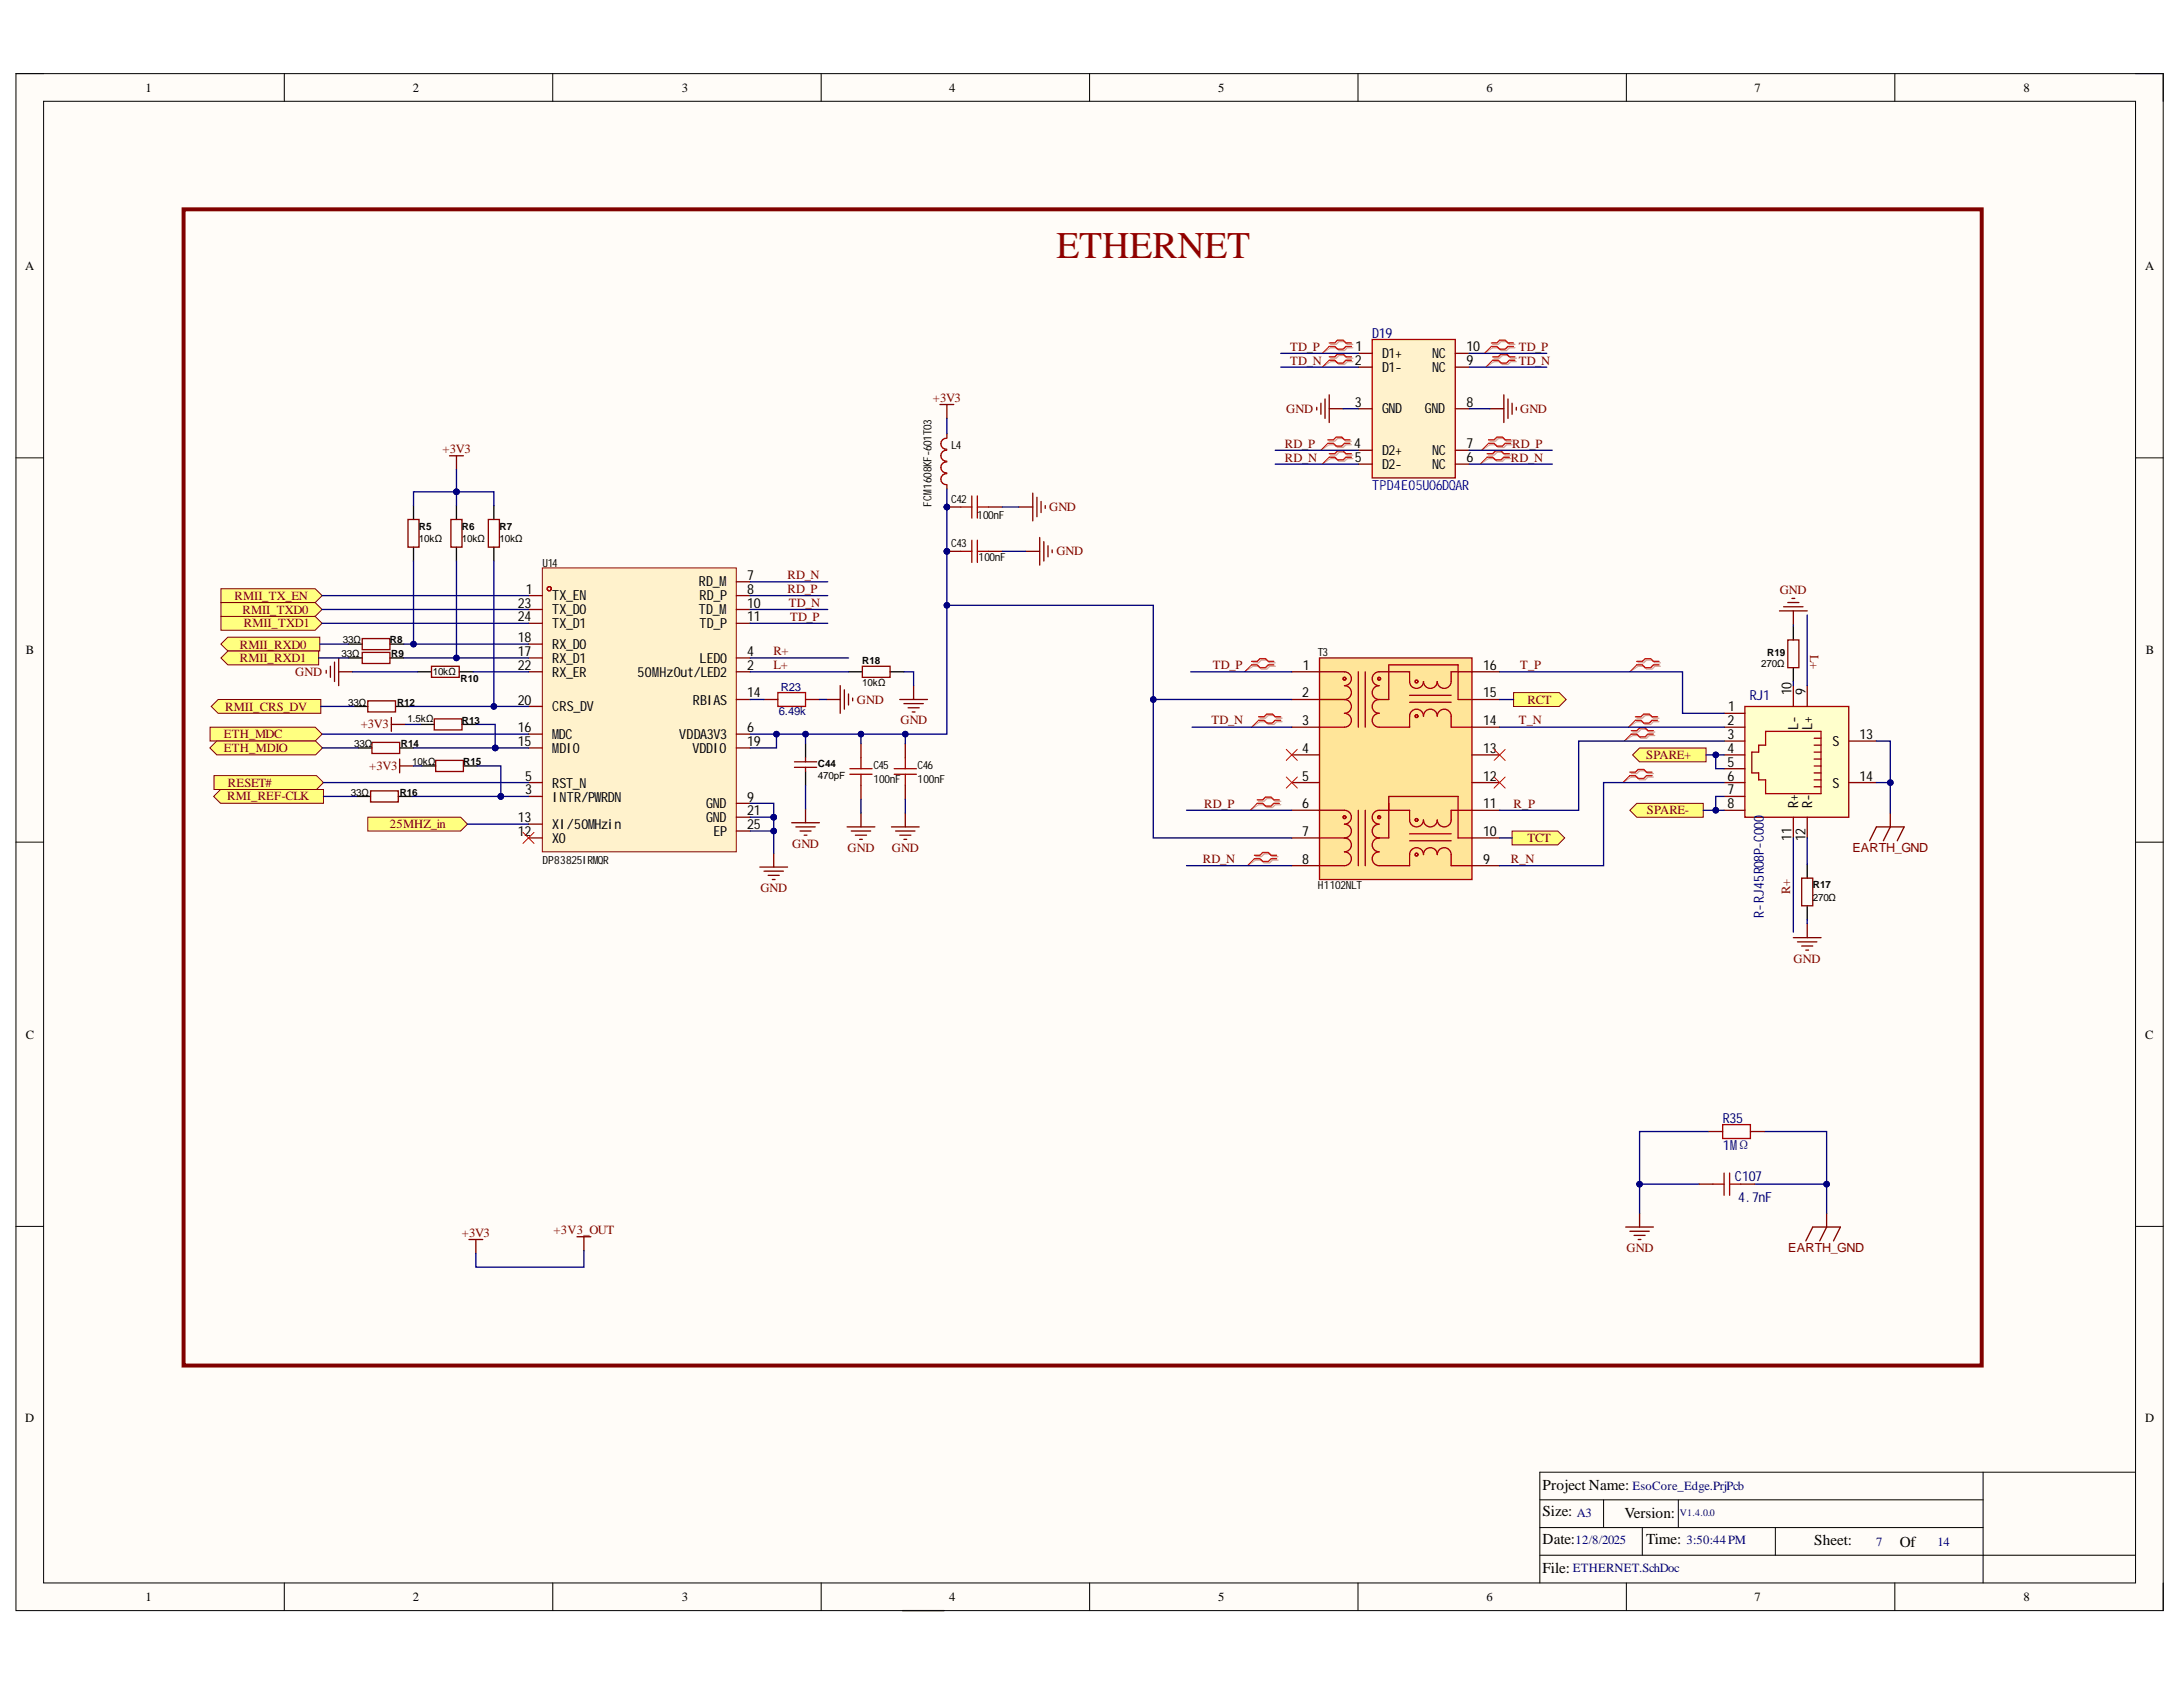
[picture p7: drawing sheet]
<svg xmlns="http://www.w3.org/2000/svg" width="279mm" height="216mm" viewBox="0 0 279 216" stroke-linecap="round" stroke-linejoin="round" font-family="sans-serif">
<defs><g id="words">
<text font-size="4.8" fill="#980000" x="135.2" y="33.1">ETHERNET</text>
<g font-size="1.9">
<text x="197.4" y="190.7">Project Name:</text>
<text x="197.4" y="194">Size:</text>
<text x="197.4" y="197.6">Date:</text>
<text x="207.9" y="194.2">Version:</text>
<text x="210.7" y="197.6">Time:</text>
<text x="232.2" y="197.8">Sheet:</text>
<text x="243.2" y="197.9">Of</text>
<text x="197.4" y="201.3">File:</text>
</g>
<g font-size="1.8">
<text x="173.4" y="46.7">2</text>
<text x="173.5" y="45">1</text>
<text x="176.9" y="45.8">D1+</text>
<text x="176.9" y="47.6">D1-</text>
<text x="183.3" y="47.6">NC</text>
<text x="183.3" y="45.8">NC</text>
<text x="187.7" y="46.7">9</text>
<text x="187.7" y="45">10</text>
<text x="173.4" y="52.1">3</text>
<text x="176.9" y="52.9">GND</text>
<text x="182.4" y="52.9">GND</text>
<text x="187.7" y="52.1">8</text>
<text x="173.3" y="57.4">4</text>
<text x="173.4" y="59.2">5</text>
<text x="176.9" y="58.2">D2+</text>
<text x="183.3" y="58.2">NC</text>
<text x="187.7" y="59.2">6</text>
<text x="187.7" y="57.4">7</text>
<text x="176.9" y="60">D2-</text>
<text x="183.3" y="60">NC</text>
<text x="66.3" y="77.8">23</text>
<text x="67.3" y="76">1</text>
<text x="70.7" y="76.8">TX_EN</text>
<text x="89.5" y="75.1">RD_M</text>
<text x="89.5" y="76.8">RD_P</text>
<text x="95.6" y="74.2">7</text>
<text x="95.6" y="76">8</text>
<text x="95.6" y="77.8">10</text>
<text x="66.3" y="83.9">17</text>
<text x="66.3" y="82.2">18</text>
<text x="66.3" y="79.5">24</text>
<text x="70.7" y="83.1">RX_D0</text>
<text x="70.7" y="78.6">TX_D0</text>
<text x="70.7" y="80.4">TX_D1</text>
<text x="89.5" y="78.6">TD_M</text>
<text x="89.5" y="80.4">TD_P</text>
<text x="95.6" y="83.9">4</text>
<text x="95.6" y="79.5">11</text>
<text x="66.3" y="85.7">22</text>
<text x="70.7" y="84.9">RX_D1</text>
<text x="70.7" y="86.6">RX_ER</text>
<text x="81.6" y="86.6">50MHzOut/LED2</text>
<text x="89.5" y="84.9">LED0</text>
<text x="95.6" y="85.7">2</text>
<text x="95.6" y="89.3">14</text>
<text x="166.7" y="89.3">2</text>
<text x="166.7" y="85.7">1</text>
<text x="189.8" y="85.7">16</text>
<text x="189.8" y="89.3">15</text>
<text x="229.3" y="89" transform="rotate(-90 229.3 89)">10</text>
<text x="231.1" y="89" transform="rotate(-90 231.1 89)">9</text>
<text x="66.3" y="95.5">15</text>
<text x="66.3" y="93.7">16</text>
<text x="66.3" y="90.2">20</text>
<text x="70.7" y="94.6">MDC</text>
<text x="70.7" y="91">CRS_DV</text>
<text x="86.9" y="94.6">VDDA3V3</text>
<text x="88.7" y="90.2">RBIAS</text>
<text x="95.6" y="93.7">6</text>
<text x="95.6" y="95.5">19</text>
<text x="166.7" y="92.8">3</text>
<text x="189.8" y="92.8">14</text>
<text x="221.1" y="92.8">2</text>
<text x="221.1" y="94.6">3</text>
<text x="221.2" y="91">1</text>
<text x="230.2" y="93.4" transform="rotate(-90 230.2 93.4)">L-</text>
<text x="231.9" y="93.4" transform="rotate(-90 231.9 93.4)">L+</text>
<text x="234.5" y="95.5">S</text>
<text x="238" y="94.6">13</text>
<text x="67.2" y="101.7">3</text>
<text x="67.2" y="99.9">5</text>
<text x="70.7" y="100.8">RST_N</text>
<text x="70.7" y="96.3">MDIO</text>
<text x="88.6" y="96.3">VDDIO</text>
<text x="166.7" y="99.9">5</text>
<text x="166.7" y="96.3">4</text>
<text x="189.8" y="99.9">12</text>
<text x="189.8" y="96.3">13</text>
<text x="221.1" y="96.3">4</text>
<text x="221.1" y="98.1">5</text>
<text x="221.1" y="99.9">6</text>
<text x="221.1" y="101.7">7</text>
<text x="234.5" y="100.8">S</text>
<text x="238" y="99.9">14</text>
<text x="66.3" y="107">12</text>
<text x="66.3" y="105.2">13</text>
<text x="70.7" y="102.6">INTR/PWRDN</text>
<text x="70.7" y="107.8">XO</text>
<text x="70.7" y="106.1">XI/50MHzin</text>
<text x="90.4" y="103.4">GND</text>
<text x="90.4" y="105.2">GND</text>
<text x="91.3" y="107">EP</text>
<text x="95.6" y="102.6">9</text>
<text x="95.6" y="104.3">21</text>
<text x="95.6" y="106.1">25</text>
<text x="166.7" y="103.4">6</text>
<text x="166.7" y="107">7</text>
<text x="189.8" y="103.4">11</text>
<text x="189.8" y="107">10</text>
<text x="221.1" y="103.4">8</text>
<text x="229.3" y="107.6" transform="rotate(-90 229.3 107.6)">11</text>
<text x="230.2" y="103.4" transform="rotate(-90 230.2 103.4)">R+</text>
<text x="231.1" y="107.7" transform="rotate(-90 231.1 107.7)">12</text>
<text x="231.9" y="103.4" transform="rotate(-90 231.9 103.4)">R-</text>
<text x="166.7" y="110.5">8</text>
<text x="189.8" y="110.5">9</text>
</g>
<g font-size="1.8" fill="#000080">
<text x="175.6" y="43.2">D19</text>
<text x="224" y="89.6">RJ1</text>
<text x="225.8" y="117.5" transform="rotate(-90 225.8 117.5)">R-RJ45R08P-C000</text>
<text x="220.5" y="143.7">R35</text>
<text x="220.5" y="147.2">1MΩ</text>
<text x="222" y="151.1">C107</text>
<text x="222.5" y="153.8">4.7nF</text>
</g>
<text font-size="1.8" fill="#00f" x="175.6" y="62.7">TPD4E05U06DQAR</text>
<g font-size="1.6">
<text x="18.6" y="11.8">1</text>
<text x="52.8" y="11.8">2</text>
<text x="87.3" y="11.8">3</text>
<text x="121.5" y="11.8">4</text>
<text x="155.9" y="11.8">5</text>
<text x="190.2" y="11.8">6</text>
<text x="224.6" y="11.8">7</text>
<text x="259" y="11.8">8</text>
<text x="3.2" y="34.6">A</text>
<text x="274.5" y="34.6">A</text>
<text x="3.3" y="83.8">B</text>
<text x="274.6" y="83.8">B</text>
<text x="3.3" y="132.9">C</text>
<text x="274.5" y="132.9">C</text>
<text x="3.2" y="182">D</text>
<text x="274.5" y="182">D</text>
<text x="18.6" y="204.9">1</text>
<text x="52.8" y="204.9">2</text>
<text x="87.3" y="204.9">3</text>
<text x="121.5" y="204.9">4</text>
<text x="155.9" y="204.9">5</text>
<text x="190.2" y="204.9">6</text>
<text x="224.6" y="204.9">7</text>
<text x="259" y="204.9">8</text>
</g>
<g font-size="1.6" fill="#800000">
<text x="165.1" y="46.7">TD_N</text>
<text x="165.1" y="44.9">TD_P</text>
<text x="194.4" y="46.7">TD_N</text>
<text x="194.4" y="44.9">TD_P</text>
<text x="119.4" y="51.4">+3V3</text>
<text x="164.6" y="52.8">GND</text>
<text x="194.6" y="52.8">GND</text>
<text x="56.7" y="58">+3V3</text>
<text x="164.5" y="59.1">RD_N</text>
<text x="164.5" y="57.3">RD_P</text>
<text x="193.4" y="59.1">RD_N</text>
<text x="193.5" y="57.3">RD_P</text>
<text x="134.3" y="65.4">GND</text>
<text x="135.2" y="71.1">GND</text>
<text x="30" y="76.7">RMII_TX_EN</text>
<text x="100.8" y="74.1">RD_N</text>
<text x="100.8" y="75.9">RD_P</text>
<text x="101" y="77.7">TD_N</text>
<text x="227.8" y="76.1">GND</text>
<text x="30.7" y="83">RMII_RXD0</text>
<text x="31" y="78.5">RMII_TXD0</text>
<text x="31.2" y="80.3">RMII_TXD1</text>
<text x="99" y="83.8">R+</text>
<text x="101.1" y="79.4">TD_P</text>
<text x="231.7" y="83.8" transform="rotate(90 231.7 83.8)">L+</text>
<text x="30.7" y="84.8">RMII_RXD1</text>
<text x="37.8" y="86.5">GND</text>
<text x="99" y="85.6">L+</text>
<text x="155.2" y="85.6">TD_P</text>
<text x="194.6" y="85.6">T_P</text>
<text x="28.7" y="94.5">ETH_MDC</text>
<text x="28.8" y="90.9">RMII_CRS_DV</text>
<text x="46.2" y="93.2">+3V3</text>
<text x="109.7" y="90.1">GND</text>
<text x="115.2" y="92.7">GND</text>
<text x="155.1" y="92.7">TD_N</text>
<text x="194.4" y="92.7">T_N</text>
<text x="195.5" y="90.1">RCT</text>
<text x="28.7" y="96.3">ETH_MDIO</text>
<text x="29.2" y="100.7">RESET#</text>
<text x="47.3" y="98.5">+3V3</text>
<text x="210.7" y="97.1">SPARE+</text>
<text x="29.1" y="102.4">RMI_REF-CLK</text>
<text x="49.9" y="106">25MHZ_in</text>
<text x="154.1" y="103.4">RD_P</text>
<text x="193.7" y="103.4">R_P</text>
<text x="195.5" y="107.8">TCT</text>
<text x="210.8" y="104.2">SPARE-</text>
<text x="101.4" y="108.5">GND</text>
<text x="108.5" y="109">GND</text>
<text x="114.1" y="109">GND</text>
<text x="154" y="110.5">RD_N</text>
<text x="193.4" y="110.5">R_N</text>
<text x="237.1" y="109">EARTH_GND</text>
<text x="97.3" y="114.2">GND</text>
<text x="229.1" y="114.3" transform="rotate(-90 229.1 114.3)">R+</text>
<text x="229.6" y="123.2">GND</text>
<text x="59.1" y="158.3">+3V3</text>
<text x="70.9" y="158">+3V3_OUT</text>
<text x="208.2" y="160.2">GND</text>
<text x="228.9" y="160.2">EARTH_GND</text>
</g>
<g font-size="1.6" fill="#000080">
<text x="208.9" y="190.7">EsoCore_Edge.PrjPcb</text>
<text x="201.7" y="197.6">12/8/2025</text>
<text x="201.8" y="194.1">A3</text>
<text x="215.9" y="197.6">3:50:44 PM</text>
<text x="240.1" y="197.8">7</text>
<text x="248" y="197.8">14</text>
<text x="201.3" y="201.1">ETHERNET.SchDoc</text>
</g>
<g font-size="1.4">
<text x="121.8" y="57.5">L4</text>
<text x="119.2" y="64.9" transform="rotate(-90 119.2 64.9)">FCM1608KF-601T03</text>
<text x="121.8" y="64.3">C42</text>
<text x="121.8" y="70">C43</text>
<text x="125.1" y="66.4">100nF</text>
<text x="125.2" y="71.8">100nF</text>
<text x="69.4" y="72.5">U14</text>
<text x="168.7" y="84">T3</text>
<text x="111.8" y="98.4">C45</text>
<text x="111.8" y="100.2">100nF</text>
<text x="117.4" y="98.4">C46</text>
<text x="117.4" y="100.2">100nF</text>
<text x="69.4" y="110.5">DP83825IRMQR</text>
<text x="168.7" y="113.8">H1102NLT</text>
</g>
<g font-size="1.4" fill="#000080">
<text x="99.9" y="88.5">R23</text>
<text x="99.7" y="91.5">6.49k</text>
</g>
<g font-size="1.3">
<text x="53.6" y="67.8">R5</text>
<text x="53.6" y="69.4">10kΩ</text>
<text x="59.1" y="67.8">R6</text>
<text x="59.1" y="69.4">10kΩ</text>
<text x="63.9" y="67.8">R7</text>
<text x="63.9" y="69.4">10kΩ</text>
<text x="43.9" y="82.3">33Ω</text>
<text x="49.9" y="82.3">R8</text>
<text x="226.2" y="83.9">R19</text>
<text x="43.7" y="84.1">33Ω</text>
<text x="50.1" y="84.1">R9</text>
<text x="55.4" y="86.4">10kΩ</text>
<text x="58.9" y="87.3">R10</text>
<text x="110.3" y="85">R18</text>
<text x="110.3" y="87.8">10kΩ</text>
<text x="225.4" y="85.4">270Ω</text>
<text x="44.6" y="90.3">33Ω</text>
<text x="45.3" y="95.6">33Ω</text>
<text x="50.8" y="90.3">R12</text>
<text x="51.3" y="95.6">R14</text>
<text x="52.2" y="92.5">1.5kΩ</text>
<text x="59.1" y="92.6">R13</text>
<text x="44.9" y="101.8">33Ω</text>
<text x="51.2" y="101.8">R16</text>
<text x="52.8" y="98">10kΩ</text>
<text x="59.3" y="98">R15</text>
<text x="104.7" y="98.1">C44</text>
<text x="104.7" y="99.7">470pF</text>
<text x="232" y="113.7">R17</text>
<text x="232" y="115.3">270Ω</text>
</g>
<text font-size="1.3" fill="#000080" x="215" y="194">V1.4.0.0</text>
</g></defs>
<path d="M2 9.4h274.9v196.7h-274.9z" fill-rule="evenodd" fill="#fffcf8"/>
<path d="M2 9.4h274.9v196.7h-274.9z" fill="none" stroke="#000" stroke-width=".13"/>
<path d="M5.6 13h267.7v189.6h-267.7z" fill-rule="evenodd" fill="#fffcf8"/>
<g fill="none" stroke="#000" stroke-width=".13">
<path d="M2 9.4h3.6M5.6 13h267.7v189.6h-267.7zM36.4 9.4v3.6M70.7 9.4v3.6M105.1 9.4v3.6M139.5 9.4v3.6M173.8 9.4v3.6M208.2 9.4v3.6M242.5 9.4v3.6M273.3 9.4h3.6v3.6M2 58.6h3.6M273.3 58.6h3.6"/>
<path d="M2 107.8h3.6M273.3 107.8h3.6M2 157h3.6M273.3 157h3.6M197.1 191.9h56.7M197.1 195.5h56.7M197.1 199h76.2M205.2 191.9v3.6M210.2 195.5v3.5M214.8 191.9v3.6M227.2 195.5v3.5M253.8 188.4v14.2"/>
<path d="M273.3 188.4h-76.2v14.2M36.4 202.6v3.5M70.7 202.6v3.5M105.1 202.6v3.5M139.5 202.6v3.5M173.8 202.6v3.5M208.2 202.6v3.5M242.5 202.6v3.5M276.9 202.6v3.5"/>
</g>
<path d="M115.5 206.1h5.3" fill="none" stroke="#000" stroke-width=".17"/>
<path d="M69.4 72.7h24.8v36.3h-24.8z" fill-rule="evenodd" fill="#fff2cc"/>
<path d="M69.4 72.7h24.8v36.3h-24.8z" fill="none" stroke="#a00000" stroke-width=".13"/>
<circle cx="70.3" cy="75.3" r=".27" fill="none" stroke="#a00000" stroke-width=".17"/>
<g fill="none" stroke="#800" stroke-width=".17">
<path d="M52.2 66.5h1.4v3.5h-1.4zM67.6 76.2h1.8M67.6 78h1.8M67.6 79.8h1.8M94.2 76.2h1.8M94.2 74.5h1.8M94.2 78h1.8M94.2 79.8h1.8M46.4 81.7h3.5v1.4h-3.5zM55.6 92h3.5v1.4h-3.5zM67.6 86h1.8M67.6 84.2h1.8"/>
<path d="M67.6 94h1.8M67.6 95.7h1.8M67.6 82.4h1.8M67.6 90.4h1.8M94.2 86h1.8M94.2 84.2h1.8M94.2 94h1.8M94.2 89.5h1.8M94.2 95.7h1.8M101.7 98.2h2.8M101.7 97.5h2.8M103.1 97v.5"/>
<path d="M103.1 98.2v.5M67.6 101.9h1.8M67.6 100.2h1.8M67.6 107.2h1.8M67.6 105.5h1.8M94.2 102.8h1.8M94.2 104.6h1.8M94.2 106.4h1.8"/>
</g>
<path d="M52.9 64.7v1.8M52.9 70v1.8M44.6 82.4h1.8M49.9 82.4h1.8M53.8 92.7h1.8M59.1 92.7h1.8M103.1 95.2v1.8M103.1 98.7v1.8" fill="none" stroke="#000" stroke-width=".17"/>
<path d="M170.1 56.5h.7l.4-.4h.7l.4 .4h.7M170.1 56.9h.7l.4 .4h.7l.4-.4h.7M170.3 44.1h.7l.4-.4h.7l.3 .4h.7M170.3 44.5h.7l.4 .4h.7l.3-.4h.7M170.3 45.8h.7l.4-.3h.7l.3 .3h.7M170.3 46.3h.7l.4 .3h.7l.3-.3h.7M170.3 58.2h.7l.4-.3h.7l.3 .3h.7M170.3 58.7h.7l.4 .3h.7l.3-.3h.7" fill="none" stroke="#d0a19e" stroke-width=".17"/>
<path d="M170.1 56.9l-1 .7M170.3 44.5l-1.1 .7M170.3 46.3l-1.1 .7M170.3 58.7l-1.1 .7" fill="none" stroke="#d0a19e" stroke-width=".13"/>
<path d="M170 56.3h.7l.3-.4h.7l.4 .4h.7M170 56.7h.7l.3 .4h.7l.4-.4h.7M170.1 43.9h.7l.4-.4h.7l.4 .4h.7M170.1 44.3h.7l.4 .4h.7l.4-.4h.7M170.1 45.7h.7l.4-.4h.7l.4 .4h.7M170.1 46.1h.7l.4 .4h.7l.4-.4h.7M170.1 58.1h.7l.4-.4h.7l.4 .4h.7M170.1 58.5h.7l.4 .4h.7l.4-.4h.7" fill="none" stroke="#f00" stroke-width=".17"/>
<path d="M170 56.7l-.9 .9M170.1 44.3l-.9 .9M170.1 46.1l-.9 .9M170.1 58.5l-.9 .9" fill="none" stroke="#f00" stroke-width=".13"/>
<path d="M28.3 75.3h12l.9 .9-.9 .9h-12z" fill-rule="evenodd" fill="#ffff80"/>
<path d="M28.3 75.3h12l.9 .9-.9 .9h-12z" fill="none" stroke="#800000" stroke-width=".13"/>
<path d="M28.3 77.1h12l.9 .9-.9 .9h-12z" fill-rule="evenodd" fill="#ffff80"/>
<path d="M28.3 77.1h12l.9 .9-.9 .9h-12z" fill="none" stroke="#800000" stroke-width=".13"/>
<path d="M28.3 78.9h12l.9 .9-.9 .9h-12z" fill-rule="evenodd" fill="#ffff80"/>
<path d="M28.3 78.9h12l.9 .9-.9 .9h-12z" fill="none" stroke="#800000" stroke-width=".13"/>
<path d="M28.3 82.4l.9-.9h11.7v1.8h-11.7z" fill-rule="evenodd" fill="#ffff80"/>
<path d="M28.3 82.4l.9-.9h11.7v1.8h-11.7z" fill="none" stroke="#800000" stroke-width=".13"/>
<path d="M28.3 84.2l.9-.9h11.6v1.8h-11.6z" fill-rule="evenodd" fill="#ffff80"/>
<path d="M28.3 84.2l.9-.9h11.6v1.8h-11.6z" fill="none" stroke="#800000" stroke-width=".13"/>
<path d="M27 90.4l.9-.9h13.2v1.8h-13.2z" fill-rule="evenodd" fill="#ffff80"/>
<path d="M27 90.4l.9-.9h13.2v1.8h-13.2z" fill="none" stroke="#800000" stroke-width=".13"/>
<path d="M26.9 93.1h13.4l.9 .9-.9 .8h-13.4z" fill-rule="evenodd" fill="#ffff80"/>
<path d="M26.9 93.1h13.4l.9 .9-.9 .8h-13.4z" fill="none" stroke="#800000" stroke-width=".13"/>
<path d="M27.7 94.8h12.7l.9 .9-.9 .9h-12.7l-.8-.9z" fill-rule="evenodd" fill="#ffff80"/>
<path d="M27.7 94.8h12.7l.9 .9-.9 .9h-12.7l-.8-.9z" fill="none" stroke="#800000" stroke-width=".13"/>
<path d="M27.4 99.3h13.1l.9 .9-.9 .8h-13.1z" fill-rule="evenodd" fill="#ffff80"/>
<path d="M27.4 99.3h13.1l.9 .9-.9 .8h-13.1z" fill="none" stroke="#800000" stroke-width=".13"/>
<path d="M27.3 101.9l.9-.9h13.2v1.8h-13.2z" fill-rule="evenodd" fill="#ffff80"/>
<path d="M27.3 101.9l.9-.9h13.2v1.8h-13.2z" fill="none" stroke="#800000" stroke-width=".13"/>
<g fill="none" stroke="#800000" stroke-width=".17">
<path d="M57.5 58.3h1.8M58.4 58.3v1.8M120.3 51.8h1.8M121.2 51.8v1.7M41.8 85.8v.4M42.3 85.3v1.4M42.8 84.7v2.5M43.3 84.2v3.5M43.3 86h1.8M50.1 91.8v1.8M50.1 92.7h1.8M51.1 97.1v1.8"/>
<path d="M51.1 98h1.8M97.3 111h3.5M97.8 111.5h2.5M98.3 112h1.4M98.8 112.6h.4M99 109.2v1.8"/>
</g>
<g fill="none" stroke="#000" stroke-width=".17">
<path d="M58.4 64.7v1.8M58.4 70v1.8M63.2 64.7v1.8M63.2 70v1.8M44.6 84.2h1.8M45.3 90.4h1.8M45.8 95.7h1.8M49.9 84.2h1.8M50.6 90.4h1.8M51.1 95.7h1.8M53.5 86h1.7M54 98h1.8"/>
<path d="M58.8 86h1.8M59.3 98h1.8M45.7 101.9h1.7M51 101.9h1.7"/>
</g>
<path d="M121.2 55.5v.5M57.7 66.5h1.4v3.5h-1.4zM62.5 66.5h1.4v3.5h-1.4zM121.2 62.1v.5M46.4 83.5h3.5v1.4h-3.5zM47.1 89.7h3.5v1.4h-3.5zM47.6 95h3.5v1.4h-3.5zM55.2 85.3h3.6v1.4h-3.6zM55.8 97.3h3.5v1.4h-3.5zM47.4 101.2h3.6v1.4h-3.6z" fill="none" stroke="#800" stroke-width=".17"/>
<path d="M121.2 59.1a.71 .71 0 0 0-.8 .7 .71 .71 0 0 0 .8 .7M121.2 57.6a.71 .71 0 0 0-.8 .7 .71 .71 0 0 0 .8 .7M121.2 56.1a.71 .71 0 0 0-.8 .7 .71 .71 0 0 0 .8 .7M121.2 60.6a.71 .71 0 0 0-.8 .7 .71 .71 0 0 0 .8 .7" fill="none" stroke="#a00000" stroke-width=".17"/>
<circle cx="121.2" cy="64.9" r=".35" fill="#000080"/>
<circle cx="121.2" cy="64.9" r=".35" fill="none" stroke="#000080" stroke-width=".13"/>
<path d="M123 64.9h1.4M124.4 63.5v2.8M125.1 64.9h1.4M125.1 63.5v2.8" fill="none" stroke="#a00000" stroke-width=".17"/>
<path d="M121.2 64.9h1.8" fill="none" stroke="#800" stroke-width=".17"/>
<circle cx="121.2" cy="64.9" r=".35" fill="#000080"/>
<circle cx="121.2" cy="64.9" r=".35" fill="none" stroke="#000080" stroke-width=".13"/>
<path d="M126.5 64.9h1.8" fill="none" stroke="#800" stroke-width=".17"/>
<circle cx="121.2" cy="70.6" r=".35" fill="#000080"/>
<circle cx="121.2" cy="70.6" r=".35" fill="none" stroke="#000080" stroke-width=".13"/>
<path d="M123 70.6h1.4M124.4 69.1v2.9M125.1 70.6h1.4M125.1 69.1v2.9" fill="none" stroke="#a00000" stroke-width=".17"/>
<path d="M121.2 70.6h1.8" fill="none" stroke="#800" stroke-width=".17"/>
<circle cx="121.2" cy="70.6" r=".35" fill="#000080"/>
<circle cx="121.2" cy="70.6" r=".35" fill="none" stroke="#000080" stroke-width=".13"/>
<path d="M126.5 70.6h1.8M110.2 95.2v1.8M115.9 95.2v1.8M228.8 81.9h1.4v3.5h-1.4zM110.2 100.5v1.8M115.9 100.5v1.8M230.6 112.4h1.4v3.5h-1.4z" fill="none" stroke="#800" stroke-width=".17"/>
<g fill="none" stroke="#800000" stroke-width=".17">
<path d="M130.4 64.9h1.8M131.3 70.6h1.8M132.2 63.1v3.6M132.7 63.6v2.5M133.1 68.8v3.5M133.2 64.2v1.4M133.6 69.3v2.5M133.8 64.7v.4M134.1 69.8v1.5M134.7 70.4v.3M227.8 78.2h3.5M228.3 77.7h2.5"/>
<path d="M228.8 77.1h1.4M229.3 76.6h.4M229.5 78.2v1.8M105.8 89.5h1.7M107.5 87.7v3.6M108.1 88.3v2.5M108.6 88.8v1.4M109.1 89.3v.4M101.3 105.3h3.6M101.9 105.8h2.4M102.4 106.4h1.4M102.9 106.9h.4"/>
<path d="M103.1 103.5v1.8M108.4 105.8h3.6M109 106.4h2.4M109.5 106.9h1.4M110 107.4h.4M110.2 104.1v1.7M114.1 105.8h3.5M114.6 106.4h2.5M115.2 106.9h1.4M115.7 107.4h.3M115.9 104.1v1.7M231.3 118.2v1.8"/>
<path d="M229.5 120h3.6M230.1 120.5h2.4M230.6 121.1h1.4M231.1 121.6h.4"/>
</g>
<path d="M108.8 98.4h2.8M108.8 99.1h2.8M110.2 97v1.4M110.2 99.1v1.4M114.5 98.4h2.8M114.5 99.1h2.8M115.9 97v1.4M115.9 99.1v1.4" fill="none" stroke="#a00000" stroke-width=".17"/>
<path d="M229.5 80.1v1.8M229.5 85.4v1.8M231.3 110.6v1.8M231.3 115.9v1.8" fill="none" stroke="#000" stroke-width=".17"/>
<path d="M23.5 26.8h230.1v148h-230.1z" fill="none" stroke="#800000" stroke-width=".51"/>
<path d="M223.3 90.4h13.3v14.2h-13.3z" fill-rule="evenodd" fill="#ffc"/>
<path d="M223.3 90.4h13.3v14.2h-13.3zM226 93.6h7.1v8h-7.1v-1.8h-.9v-.9h-.9v-2.6h.9v-.9h.9zM232.2 94.5h.9M232.2 95.4h.9M232.2 96.3h.9M232.2 97.1h.9M232.2 98h.9M232.2 98.9h.9M232.2 99.8h.9M232.2 100.7h.9" fill="none" stroke="#a00000" stroke-width=".17"/>
<g fill="none" stroke="#800" stroke-width=".17">
<path d="M220.7 91.3h2.6M220.7 93.1h2.6M220.7 94.8h2.6M220.7 96.6h2.6M220.7 98.4h2.6M229.5 87.8v2.6M231.3 87.8v2.6M236.6 94.8h3.6M220.7 100.2h2.6M220.7 101.9h2.6M220.7 103.7h2.6M229.5 104.6v2.6"/>
<path d="M231.3 104.6v2.6M236.6 100.2h3.6"/>
</g>
<path d="M168.9 84.2h19.5v28.4h-19.5z" fill-rule="evenodd" fill="#ffe599"/>
<g fill="none" stroke="#a00000" stroke-width=".17">
<path d="M168.9 84.2h19.5v28.4h-19.5zM168.9 86h3.2a.89 .89 0 0 1 .9 .9 .89 .89 0 0 1-.9 .9 .89 .89 0 0 1 .9 .8 .89 .89 0 0 1-.9 .9M168.9 89.5h3.2M172.1 89.5a.88 .88 0 0 1 .9 .9 .88 .88 0 0 1-.9 .9 .89 .89 0 0 1 .9 .9 .89 .89 0 0 1-.9 .9h-3.2M173.9 86v7.1M174.7 86v7.1M176.5 89.5a.88 .88 0 0 0-.9 .9 .88 .88 0 0 0 .9 .9 .89 .89 0 0 0-.9 .9 .89 .89 0 0 0 .9 .9h3.9v-1.5a.89 .89 0 0 1 .9-.8 .89 .89 0 0 1 .9 .8 .88 .88 0 0 1 .9-.8 .88 .88 0 0 1 .9 .8 .89 .89 0 0 1 .8-.8 .89 .89 0 0 1 .9 .8v1.5h2.7M176.5 89.5h1.3v-4.4h8.8v4.4h1.8M180.4 89h5.3M180.4 89.9h5.3M188.4 86h-2.7v1.2a.89 .89 0 0 1-.9 .9 .89 .89 0 0 1-.8-.9 .88 .88 0 0 1-.9 .9 .88 .88 0 0 1-.9-.9 .89 .89 0 0 1-.9 .9 .89 .89 0 0 1-.9-.9v-1.2h-3.9a.89 .89 0 0 0-.9 .9 .89 .89 0 0 0 .9 .9 .89 .89 0 0 0-.9 .8 .89 .89 0 0 0 .9 .9M168.9 103.7h3.2a.89 .89 0 0 1 .9 .9 .89 .89 0 0 1-.9 .9 .88 .88 0 0 1 .9 .9 .88 .88 0 0 1-.9 .8"/>
<path d="M168.9 107.2h3.2M172.1 107.2a.89 .89 0 0 1 .9 .9 .89 .89 0 0 1-.9 .9 .89 .89 0 0 1 .9 .9 .89 .89 0 0 1-.9 .9h-3.2M173.9 103.7v7.1M174.7 103.7v7.1M176.5 107.2a.89 .89 0 0 0-.9 .9 .89 .89 0 0 0 .9 .9 .89 .89 0 0 0-.9 .9 .89 .89 0 0 0 .9 .9h3.9v-1.4a.89 .89 0 0 1 .9-.9 .89 .89 0 0 1 .9 .9 .88 .88 0 0 1 .9-.9 .88 .88 0 0 1 .9 .9 .89 .89 0 0 1 .8-.9 .89 .89 0 0 1 .9 .9v1.4h2.7M176.5 107.2h1.3v-5.3h8.8v5.3h1.8M180.4 106.7h5.3M180.4 107.6h5.3M188.4 103.7h-2.7v1.2a.89 .89 0 0 1-.9 .9 .89 .89 0 0 1-.8-.9 .88 .88 0 0 1-.9 .9 .88 .88 0 0 1-.9-.9 .89 .89 0 0 1-.9 .9 .89 .89 0 0 1-.9-.9v-1.2h-3.9a.89 .89 0 0 0-.9 .9 .89 .89 0 0 0 .9 .9 .88 .88 0 0 0-.9 .9 .88 .88 0 0 0 .9 .8"/>
<circle cx="172.1" cy="86.9" r=".18"/>
<circle cx="176.5" cy="86.9" r=".18"/>
<circle cx="181.3" cy="91.6" r=".18"/>
<circle cx="181.3" cy="87.2" r=".18"/>
<circle cx="172.1" cy="104.6" r=".18"/>
<circle cx="176.5" cy="104.6" r=".18"/>
<circle cx="181.3" cy="104.9" r=".18"/>
<circle cx="181.3" cy="109.4" r=".18"/>
</g>
<g fill="none" stroke="#800" stroke-width=".17">
<path d="M165.3 96.6h3.6M165.3 93.1h3.6M165.3 86h3.6M165.3 89.5h3.6M188.4 96.6h3.5M188.4 93.1h3.5M188.4 86h3.5M188.4 89.5h3.5M165.3 103.7h3.6M165.3 100.2h3.6M165.3 110.8h3.6M165.3 107.2h3.6"/>
<path d="M188.4 103.7h3.5M188.4 100.2h3.5M188.4 110.8h3.5M188.4 107.2h3.5"/>
</g>
<path d="M193.5 106.4h5.9l.9 .8-.9 .9h-5.9z" fill-rule="evenodd" fill="#ffff80"/>
<path d="M193.5 106.4h5.9l.9 .8-.9 .9h-5.9z" fill="none" stroke="#800000" stroke-width=".13"/>
<path d="M193.7 88.6h5.9l.9 .9-.9 .9h-5.9z" fill-rule="evenodd" fill="#ffff80"/>
<path d="M193.7 88.6h5.9l.9 .9-.9 .9h-5.9z" fill="none" stroke="#800000" stroke-width=".13"/>
<path d="M209 96.6l.8-.9h8.6v1.8h-8.6z" fill-rule="evenodd" fill="#ffff80"/>
<path d="M209 96.6l.8-.9h8.6v1.8h-8.6z" fill="none" stroke="#800000" stroke-width=".13"/>
<path d="M208.6 103.7l.9-.9h8.5v1.8h-8.5z" fill-rule="evenodd" fill="#ffff80"/>
<path d="M208.6 103.7l.9-.9h8.5v1.8h-8.5z" fill="none" stroke="#800000" stroke-width=".13"/>
<path d="M60 158.6h1.8M60.9 158.6v1.8M73.8 158.3h1.8M74.7 158.3v1.8" fill="none" stroke="#800000" stroke-width=".17"/>
<path d="M208.8 99h.7l.3-.3h.8l.3 .3h.7M208.8 99.4h.7l.3 .4h.8l.3-.4h.7M209 93.7h.7l.3-.4h.7l.4 .4h.7M209 94.1h.7l.3 .4h.7l.4-.4h.7M209.5 91.9h.7l.4-.3h.7l.3 .3h.7M209.5 92.4h.7l.4 .3h.7l.3-.3h.7M209.7 84.8h.7l.3-.3h.7l.4 .3h.7M209.7 85.3h.7l.3 .3h.7l.4-.3h.7" fill="none" stroke="#d0a19e" stroke-width=".17"/>
<path d="M208.8 99.4l-1.1 .8M209 94.1l-1.1 .7M209.5 92.4l-1.1 .7M209.7 85.3l-1.1 .7" fill="none" stroke="#d0a19e" stroke-width=".13"/>
<path d="M208.6 98.8h.7l.4-.3h.7l.3 .3h.7M208.6 99.3h.7l.4 .3h.7l.3-.3h.7M208.8 93.5h.7l.3-.3h.8l.3 .3h.7M208.8 94h.7l.3 .3h.8l.3-.3h.7M209.3 91.7h.7l.4-.3h.7l.3 .3h.8M209.3 92.2h.7l.4 .3h.7l.3-.3h.8M209.5 84.6h.7l.4-.3h.7l.3 .3h.7M209.5 85.1h.7l.4 .3h.7l.3-.3h.7" fill="none" stroke="#f00" stroke-width=".17"/>
<path d="M208.6 99.3l-.9 .9M208.8 94l-.9 .8M209.3 92.2l-.9 .9M209.5 85.1l-.9 .9" fill="none" stroke="#f00" stroke-width=".13"/>
<path d="M99.6 88.6h3.5v1.8h-3.5z" fill="none" stroke="#a00000" stroke-width=".17"/>
<path d="M97.8 89.5h1.8M103.1 89.5h1.8" fill="none" stroke="#800" stroke-width=".17"/>
<circle cx="176.5" cy="47.5" r=".26" fill="none" stroke="#000" stroke-width=".17"/>
<path d="M175.6 43.4h10.7v17.8h-10.7z" fill-rule="evenodd" fill="#fff2cc"/>
<path d="M175.6 43.4h10.7v17.8h-10.7z" fill="none" stroke="#a00000" stroke-width=".17"/>
<path d="M173.9 45.2h1.7M173.9 47h1.7M173.9 52.3h1.7M173.9 57.6h1.7M173.9 59.4h1.7M186.3 45.2h1.7M186.3 47h1.7M186.3 52.3h1.7M186.3 57.6h1.7M186.3 59.4h1.7M110.4 85.3h3.5v1.4h-3.5z" fill="none" stroke="#800" stroke-width=".17"/>
<g fill="none" stroke="#800000" stroke-width=".17">
<path d="M168.5 52.1v.4M169.1 51.6v1.4M169.6 51.1v2.4M170.1 50.5v3.6M170.1 52.3h1.8M190.7 52.3h1.8M192.5 50.5v3.6M193 51.1v2.4M193.5 51.6v1.4M194.1 52.1v.4M115.2 89.5h3.5M115.7 90h2.5"/>
<path d="M116.2 90.6h1.4M116.8 91.1h.3M116.9 87.7v1.8M239.3 107.6l.9-1.8h3.5l-.9 1.8M241.9 104.1v1.7l-.9 1.8M208.1 157h3.5M208.6 157.6h2.5M209.1 158.1h1.5M209.7 158.6h.3M209.8 155.3v1.7M231.1 158.8l.9-1.8h3.6l-.9 1.8M233.8 155.3v1.7l-.9 1.8"/>
</g>
<g fill="none" stroke="#d0a19e" stroke-width=".17">
<path d="M190.5 58.2h.7l.4-.3h.7l.3 .3h.8M190.5 58.7h.7l.4 .3h.7l.3-.3h.8M190.7 56.5h.7l.4-.4h.7l.3 .4h.7M190.7 56.9h.7l.4 .4h.7l.3-.4h.7M191 44.1h.8l.3-.4h.7l.4 .4h.7M191 44.5h.8l.3 .4h.7l.4-.4h.7M191.2 45.8h.7l.4-.3h.7l.4 .3h.7M191.2 46.3h.7l.4 .3h.7l.4-.3h.7M160.4 84.8h.7l.3-.3h.7l.4 .3h.7M160.4 85.3h.7l.3 .3h.7l.4-.3h.7M161.3 91.9h.7l.3-.3h.7l.4 .3h.7M161.3 92.4h.7l.3 .3h.7l.4-.3h.7"/>
<path d="M160.7 109.6h.7l.4-.3h.7l.4 .3h.7M160.7 110.1h.7l.4 .3h.7l.4-.3h.7M161.1 102.5h.7l.3-.3h.8l.3 .3h.7M161.1 103h.7l.3 .3h.8l.3-.3h.7"/>
</g>
<path d="M190.5 58.7l-1 .7M190.7 56.9l-1.1 .7M191 44.5l-1 .7M191.2 46.3l-1 .7M160.4 85.3l-1.1 .7M161.3 92.4l-1.1 .7M160.7 110.1l-1 .7M161.1 103l-1.1 .7" fill="none" stroke="#d0a19e" stroke-width=".13"/>
<g fill="none" stroke="#f00" stroke-width=".17">
<path d="M190.3 58.1h.7l.4-.4h.7l.4 .4h.7M190.3 58.5h.7l.4 .4h.7l.4-.4h.7M190.5 56.3h.7l.4-.4h.7l.3 .4h.8M190.5 56.7h.7l.4 .4h.7l.3-.4h.8M190.9 43.9h.7l.3-.4h.7l.4 .4h.7M190.9 44.3h.7l.3 .4h.7l.4-.4h.7M191 45.7h.8l.3-.4h.7l.4 .4h.7M191 46.1h.8l.3 .4h.7l.4-.4h.7M160.2 84.6h.7l.4-.3h.7l.3 .3h.7M160.2 85.1h.7l.4 .3h.7l.3-.3h.7M161.1 91.7h.7l.3-.3h.8l.3 .3h.7M161.1 92.2h.7l.3 .3h.8l.3-.3h.7"/>
<path d="M160.5 109.5h.8l.3-.4h.7l.4 .4h.7M160.5 109.9h.8l.3 .4h.7l.4-.4h.7M160.9 102.4h.7l.4-.4h.7l.3 .4h.7M160.9 102.8h.7l.4 .4h.7l.3-.4h.7"/>
</g>
<g fill="none" stroke="#f00" stroke-width=".13">
<path d="M190.3 58.5l-.8 .9M190.5 56.7l-.9 .9M190.9 44.3l-.9 .9M191 46.1l-.8 .9M160.2 85.1l-.9 .9M161.1 92.2l-.9 .9M164.6 99.4l1.4 1.5M164.6 95.9l1.4 1.4M166 99.4l-1.4 1.5M166 95.9l-1.4 1.4M191.2 95.9l1.4 1.4M191.2 99.4l1.4 1.5"/>
<path d="M192.6 95.9l-1.4 1.4M192.6 99.4l-1.4 1.5M160.5 109.9l-.8 .9M160.9 102.8l-.9 .9"/>
</g>
<path d="M108.6 86h1.8M113.9 86h1.8" fill="none" stroke="#000" stroke-width=".17"/>
<path d="M240.2 94.8h1.7v9.3" fill="none" stroke="#000080" stroke-width=".17"/>
<circle cx="241.9" cy="100.2" r=".35" fill="#000080"/>
<circle cx="241.9" cy="100.2" r=".35" fill="none" stroke="#000080" stroke-width=".13"/>
<path d="M41.2 79.8h26.4M41.2 78h26.4M41.2 76.2h26.4M58.4 60.1v4.6M45.1 86h8.4M60.6 86h7" fill="none" stroke="#000080" stroke-width=".17"/>
<circle cx="58.4" cy="62.9" r=".35" fill="#000080"/>
<circle cx="58.4" cy="62.9" r=".35" fill="none" stroke="#000080" stroke-width=".13"/>
<path d="M58.4 62.9h-5.5v1.8" fill="none" stroke="#000080" stroke-width=".17"/>
<circle cx="58.4" cy="62.9" r=".35" fill="#000080"/>
<circle cx="58.4" cy="62.9" r=".35" fill="none" stroke="#000080" stroke-width=".13"/>
<path d="M58.4 62.9h4.8v1.8" fill="none" stroke="#000080" stroke-width=".17"/>
<circle cx="58.4" cy="62.9" r=".35" fill="#000080"/>
<circle cx="58.4" cy="62.9" r=".35" fill="none" stroke="#000080" stroke-width=".13"/>
<path d="M40.9 82.4h3.7M51.7 82.4h15.9" fill="none" stroke="#000080" stroke-width=".17"/>
<circle cx="52.9" cy="82.4" r=".35" fill="#000080"/>
<circle cx="52.9" cy="82.4" r=".35" fill="none" stroke="#000080" stroke-width=".13"/>
<path d="M40.8 84.2h3.8M51.7 84.2h15.9" fill="none" stroke="#000080" stroke-width=".17"/>
<circle cx="58.4" cy="84.2" r=".35" fill="#000080"/>
<circle cx="58.4" cy="84.2" r=".35" fill="none" stroke="#000080" stroke-width=".13"/>
<path d="M41.2 94h26.4M41.4 100.2h26.2M96 104.6h3" fill="none" stroke="#000080" stroke-width=".17"/>
<circle cx="99" cy="104.6" r=".36" fill="#000080"/>
<circle cx="99" cy="104.6" r=".36" fill="none" stroke="#000080" stroke-width=".13"/>
<path d="M96 102.8h3v1.8" fill="none" stroke="#000080" stroke-width=".17"/>
<circle cx="99" cy="104.6" r=".36" fill="#000080"/>
<circle cx="99" cy="104.6" r=".36" fill="none" stroke="#000080" stroke-width=".13"/>
<path d="M99 106.4v2.8" fill="none" stroke="#000080" stroke-width=".17"/>
<circle cx="99" cy="106.4" r=".36" fill="#000080"/>
<circle cx="99" cy="106.4" r=".36" fill="none" stroke="#000080" stroke-width=".13"/>
<path d="M41.1 90.4h4.2M52.4 90.4h15.2" fill="none" stroke="#000080" stroke-width=".17"/>
<circle cx="63.2" cy="90.4" r=".36" fill="#000080"/>
<circle cx="63.2" cy="90.4" r=".36" fill="none" stroke="#000080" stroke-width=".13"/>
<path d="M99 104.6v1.8h-3" fill="none" stroke="#000080" stroke-width=".17"/>
<circle cx="99" cy="106.4" r=".36" fill="#000080"/>
<circle cx="99" cy="106.4" r=".36" fill="none" stroke="#000080" stroke-width=".13"/>
<circle cx="99" cy="104.6" r=".36" fill="#000080"/>
<circle cx="99" cy="104.6" r=".36" fill="none" stroke="#000080" stroke-width=".13"/>
<path d="M52.9 71.8v10.6" fill="none" stroke="#000080" stroke-width=".17"/>
<circle cx="52.9" cy="82.4" r=".35" fill="#000080"/>
<circle cx="52.9" cy="82.4" r=".35" fill="none" stroke="#000080" stroke-width=".13"/>
<path d="M58.4 71.8v12.4" fill="none" stroke="#000080" stroke-width=".17"/>
<circle cx="58.4" cy="84.2" r=".35" fill="#000080"/>
<circle cx="58.4" cy="84.2" r=".35" fill="none" stroke="#000080" stroke-width=".13"/>
<path d="M63.2 71.8v18.6" fill="none" stroke="#000080" stroke-width=".17"/>
<circle cx="63.2" cy="90.4" r=".36" fill="#000080"/>
<circle cx="63.2" cy="90.4" r=".36" fill="none" stroke="#000080" stroke-width=".13"/>
<path d="M51.9 92.7h1.9M60.9 92.7h2.5v3" fill="none" stroke="#000080" stroke-width=".17"/>
<circle cx="63.4" cy="95.7" r=".36" fill="#000080"/>
<circle cx="63.4" cy="95.7" r=".36" fill="none" stroke="#000080" stroke-width=".13"/>
<path d="M52.9 98h1.1M61.1 98h3v3.9" fill="none" stroke="#000080" stroke-width=".17"/>
<circle cx="64.1" cy="101.9" r=".36" fill="#000080"/>
<circle cx="64.1" cy="101.9" r=".36" fill="none" stroke="#000080" stroke-width=".13"/>
<path d="M41.3 95.7h4.5M52.9 95.7h10.5" fill="none" stroke="#000080" stroke-width=".17"/>
<circle cx="63.4" cy="95.7" r=".36" fill="#000080"/>
<circle cx="63.4" cy="95.7" r=".36" fill="none" stroke="#000080" stroke-width=".13"/>
<path d="M63.4 95.7h4.2" fill="none" stroke="#000080" stroke-width=".17"/>
<circle cx="63.4" cy="95.7" r=".36" fill="#000080"/>
<circle cx="63.4" cy="95.7" r=".36" fill="none" stroke="#000080" stroke-width=".13"/>
<path d="M41.4 101.9h4.3M52.7 101.9h11.4" fill="none" stroke="#000080" stroke-width=".17"/>
<circle cx="64.1" cy="101.9" r=".36" fill="#000080"/>
<circle cx="64.1" cy="101.9" r=".36" fill="none" stroke="#000080" stroke-width=".13"/>
<path d="M64.1 101.9h3.5" fill="none" stroke="#000080" stroke-width=".17"/>
<circle cx="64.1" cy="101.9" r=".36" fill="#000080"/>
<circle cx="64.1" cy="101.9" r=".36" fill="none" stroke="#000080" stroke-width=".13"/>
<path d="M121.2 53.5v2M96 94h3.4" fill="none" stroke="#000080" stroke-width=".17"/>
<circle cx="99.4" cy="94" r=".35" fill="#000080"/>
<circle cx="99.4" cy="94" r=".35" fill="none" stroke="#000080" stroke-width=".13"/>
<path d="M128.3 64.9h2.1M128.3 70.6h3M103.1 94v1.2" fill="none" stroke="#000080" stroke-width=".17"/>
<circle cx="103.1" cy="94" r=".35" fill="#000080"/>
<circle cx="103.1" cy="94" r=".35" fill="none" stroke="#000080" stroke-width=".13"/>
<path d="M110.2 94v1.2" fill="none" stroke="#000080" stroke-width=".17"/>
<circle cx="110.2" cy="94" r=".35" fill="#000080"/>
<circle cx="110.2" cy="94" r=".35" fill="none" stroke="#000080" stroke-width=".13"/>
<path d="M115.9 94h-16.5v1.7h-3.4" fill="none" stroke="#000080" stroke-width=".17"/>
<circle cx="99.4" cy="94" r=".35" fill="#000080"/>
<circle cx="99.4" cy="94" r=".35" fill="none" stroke="#000080" stroke-width=".13"/>
<circle cx="103.1" cy="94" r=".35" fill="#000080"/>
<circle cx="103.1" cy="94" r=".35" fill="none" stroke="#000080" stroke-width=".13"/>
<circle cx="110.2" cy="94" r=".35" fill="#000080"/>
<circle cx="110.2" cy="94" r=".35" fill="none" stroke="#000080" stroke-width=".13"/>
<circle cx="115.9" cy="94" r=".35" fill="#000080"/>
<circle cx="115.9" cy="94" r=".35" fill="none" stroke="#000080" stroke-width=".13"/>
<path d="M121.2 62.6v31.4h-5.3v1.2M103.1 100.5v3" fill="none" stroke="#000080" stroke-width=".17"/>
<circle cx="115.9" cy="94" r=".35" fill="#000080"/>
<circle cx="115.9" cy="94" r=".35" fill="none" stroke="#000080" stroke-width=".13"/>
<circle cx="121.2" cy="77.5" r=".35" fill="#000080"/>
<circle cx="121.2" cy="77.5" r=".35" fill="none" stroke="#000080" stroke-width=".13"/>
<circle cx="121.2" cy="70.6" r=".35" fill="#000080"/>
<circle cx="121.2" cy="70.6" r=".35" fill="none" stroke="#000080" stroke-width=".13"/>
<circle cx="121.2" cy="64.9" r=".35" fill="#000080"/>
<circle cx="121.2" cy="64.9" r=".35" fill="none" stroke="#000080" stroke-width=".13"/>
<path d="M229.5 80v.1M96 89.5h1.8M104.9 89.5h.9M110.2 102.3v1.8M115.9 102.3v1.8M229.5 107.2v12.1M231.3 117.7v.5M240.2 100.2h1.7" fill="none" stroke="#000080" stroke-width=".17"/>
<circle cx="241.9" cy="100.2" r=".35" fill="#000080"/>
<circle cx="241.9" cy="100.2" r=".35" fill="none" stroke="#000080" stroke-width=".13"/>
<path d="M218.4 96.6h1.2M74.7 160.1v2.1h-13.8v-1.8" fill="none" stroke="#000080" stroke-width=".17"/>
<circle cx="219.6" cy="96.6" r=".35" fill="#000080"/>
<circle cx="219.6" cy="96.6" r=".35" fill="none" stroke="#000080" stroke-width=".13"/>
<path d="M220.7 96.6h-1.1v1.8h1.1" fill="none" stroke="#000080" stroke-width=".17"/>
<circle cx="219.6" cy="96.6" r=".35" fill="#000080"/>
<circle cx="219.6" cy="96.6" r=".35" fill="none" stroke="#000080" stroke-width=".13"/>
<path d="M220.7 101.9h-1.1v1.8h1.1" fill="none" stroke="#000080" stroke-width=".17"/>
<circle cx="219.6" cy="103.7" r=".35" fill="#000080"/>
<circle cx="219.6" cy="103.7" r=".35" fill="none" stroke="#000080" stroke-width=".13"/>
<g fill="none" stroke="#000080" stroke-width=".17">
<path d="M163.2 57.6h10.7M163.2 59.4h10.7M163.9 45.2h10M163.9 47h10M171.9 52.3h2M188 52.3h2.7M188 45.2h10M188 47h10M188 57.6h10.7M188 59.4h10.7M96 78h9.9M96 79.8h9.9"/>
<path d="M96 76.2h9.9M96 74.5h9.9M96 84.2h12.6M152.4 86h12.9M152.6 93.1h12.7M191.9 86h23.4v5.3h5.4M191.9 89.5h1.8M191.9 93.1h28.8M220.7 94.8h-18.7v8.9h-10.1M151.9 110.8h13.4M151.9 103.7h13.4M191.9 107.2h1.6"/>
<path d="M218 103.7h1.6M220.7 100.2h-15.5v10.6h-13.3"/>
</g>
<circle cx="219.6" cy="103.7" r=".35" fill="#000080"/>
<circle cx="219.6" cy="103.7" r=".35" fill="none" stroke="#000080" stroke-width=".13"/>
<path d="M147.6 89.5h17.7M229.5 87.2v.6" fill="none" stroke="#000080" stroke-width=".17"/>
<circle cx="147.6" cy="89.5" r=".35" fill="#000080"/>
<circle cx="147.6" cy="89.5" r=".35" fill="none" stroke="#000080" stroke-width=".13"/>
<path d="M121.2 77.5h26.4v29.7h17.7M231.3 78.7v9.1M96 86h12.6M115.7 86h1.2v1.7" fill="none" stroke="#000080" stroke-width=".17"/>
<circle cx="147.6" cy="89.5" r=".35" fill="#000080"/>
<circle cx="147.6" cy="89.5" r=".35" fill="none" stroke="#000080" stroke-width=".13"/>
<circle cx="121.2" cy="77.5" r=".35" fill="#000080"/>
<circle cx="121.2" cy="77.5" r=".35" fill="none" stroke="#000080" stroke-width=".13"/>
<path d="M224.6 151.5h9.2v3.8" fill="none" stroke="#000080" stroke-width=".17"/>
<circle cx="233.8" cy="151.5" r=".35" fill="#000080"/>
<circle cx="233.8" cy="151.5" r=".35" fill="none" stroke="#000080" stroke-width=".13"/>
<path d="M217.5 151.5h-7.7v3.8" fill="none" stroke="#000080" stroke-width=".17"/>
<circle cx="209.8" cy="151.5" r=".35" fill="#000080"/>
<circle cx="209.8" cy="151.5" r=".35" fill="none" stroke="#000080" stroke-width=".13"/>
<path d="M225.8 144.8h8v6.7" fill="none" stroke="#000080" stroke-width=".17"/>
<circle cx="233.8" cy="151.5" r=".35" fill="#000080"/>
<circle cx="233.8" cy="151.5" r=".35" fill="none" stroke="#000080" stroke-width=".13"/>
<path d="M218.7 144.8h-8.9v6.7" fill="none" stroke="#000080" stroke-width=".17"/>
<circle cx="209.8" cy="151.5" r=".35" fill="#000080"/>
<circle cx="209.8" cy="151.5" r=".35" fill="none" stroke="#000080" stroke-width=".13"/>
<path d="M219.2 151.5h1.5M220.5 143.9h3.5v1.8h-3.5zM220.7 150.1v2.9M221.4 150.1v2.9M221.4 151.5h1.4" fill="none" stroke="#a00000" stroke-width=".17"/>
<path d="M217.5 151.5h1.7M218.7 144.8h1.8M222.8 151.5h1.8M224 144.8h1.8" fill="none" stroke="#800" stroke-width=".17"/>
<path d="M231.3 107.2v3.4" fill="none" stroke="#000080" stroke-width=".17"/>
<path d="M47.1 104.6h11.9l.8 .9-.8 .9h-11.9z" fill-rule="evenodd" fill="#ffff80"/>
<path d="M47.1 104.6h11.9l.8 .9-.8 .9h-11.9z" fill="none" stroke="#800000" stroke-width=".13"/>
<path d="M59.8 105.5h7.8" fill="none" stroke="#000080" stroke-width=".17"/>
<path d="M66.9 106.5l1.5 1.4M68.4 106.5l-1.5 1.4" fill="none" stroke="#f00" stroke-width=".13"/>
<use href="#words"/>
</svg>
